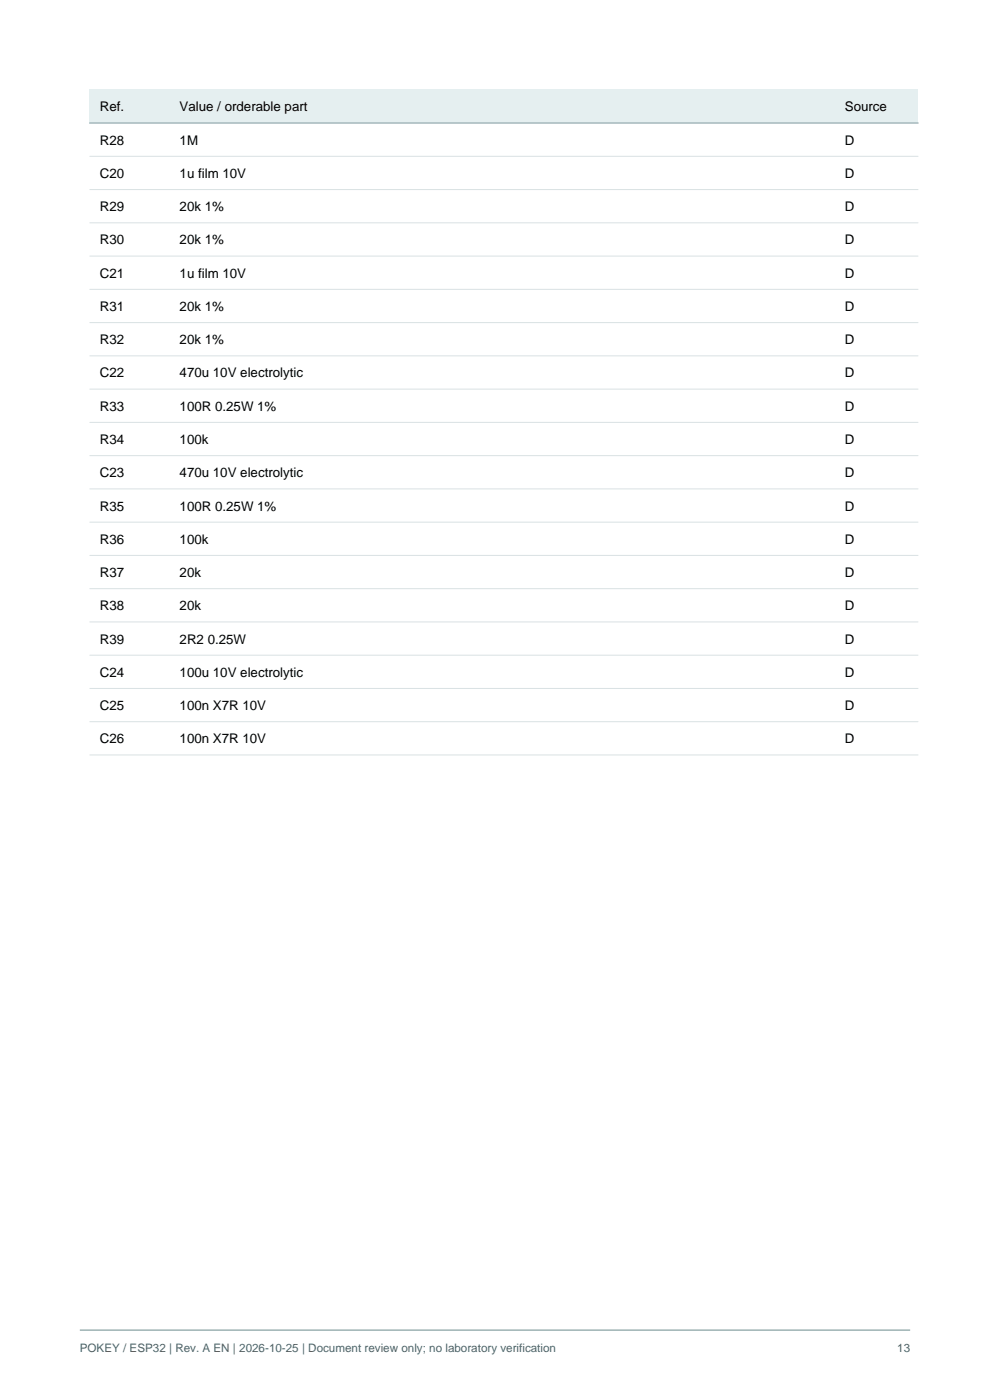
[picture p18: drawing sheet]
<svg xmlns="http://www.w3.org/2000/svg" width="210mm" height="297mm" viewBox="0 0 210 297" stroke-linecap="round" stroke-linejoin="round" font-family="sans-serif">
<defs><g id="words">
<g font-size="2.8">
<text x="21.2" y="23.6">Ref.</text>
<text x="38.1" y="23.6">Value / orderable part</text>
<text x="179.2" y="23.6">Source</text>
<text x="21.2" y="30.7">R28</text>
<text x="38.1" y="30.7">1M</text>
<text x="179.2" y="30.7">D</text>
<text x="21.2" y="37.7">C20</text>
<text x="38.1" y="37.7">1u film 10V</text>
<text x="179.2" y="37.7">D</text>
<text x="21.2" y="44.8">R29</text>
<text x="38.1" y="44.8">20k 1%</text>
<text x="179.2" y="44.8">D</text>
<text x="21.2" y="51.9">R30</text>
<text x="38.1" y="51.9">20k 1%</text>
<text x="179.2" y="51.9">D</text>
<text x="21.2" y="58.9">C21</text>
<text x="38.1" y="58.9">1u film 10V</text>
<text x="179.2" y="58.9">D</text>
<text x="21.2" y="66">R31</text>
<text x="38.1" y="66">20k 1%</text>
<text x="179.2" y="66">D</text>
<text x="21.2" y="73">R32</text>
<text x="38.1" y="73">20k 1%</text>
<text x="179.2" y="73">D</text>
<text x="21.2" y="80.1">C22</text>
<text x="38.1" y="80.1">470u 10V electrolytic</text>
<text x="179.2" y="80.1">D</text>
<text x="21.2" y="87.1">R33</text>
<text x="38.1" y="87.1">100R 0.25W 1%</text>
<text x="179.2" y="87.1">D</text>
<text x="21.2" y="94.2">R34</text>
<text x="38.1" y="94.2">100k</text>
<text x="179.2" y="94.2">D</text>
<text x="21.2" y="101.2">C23</text>
<text x="38.1" y="101.2">470u 10V electrolytic</text>
<text x="179.2" y="101.2">D</text>
<text x="21.2" y="108.3">R35</text>
<text x="38.1" y="108.3">100R 0.25W 1%</text>
<text x="179.2" y="108.3">D</text>
<text x="21.2" y="115.4">R36</text>
<text x="38.1" y="115.4">100k</text>
<text x="179.2" y="115.4">D</text>
<text x="21.2" y="122.4">R37</text>
<text x="38.1" y="122.4">20k</text>
<text x="179.2" y="122.4">D</text>
<text x="21.2" y="129.5">R38</text>
<text x="38.1" y="129.5">20k</text>
<text x="179.2" y="129.5">D</text>
<text x="21.2" y="136.5">R39</text>
<text x="38.1" y="136.5">2R2 0.25W</text>
<text x="179.2" y="136.5">D</text>
<text x="21.2" y="143.6">C24</text>
<text x="38.1" y="143.6">100u 10V electrolytic</text>
<text x="179.2" y="143.6">D</text>
<text x="21.2" y="150.6">C25</text>
<text x="38.1" y="150.6">100n X7R 10V</text>
<text x="179.2" y="150.6">D</text>
<text x="21.2" y="157.7">C26</text>
<text x="38.1" y="157.7">100n X7R 10V</text>
<text x="179.2" y="157.7">D</text>
</g>
<g font-size="2.5" fill="#46656b">
<text x="16.9" y="286.8">POKEY / ESP32 | Rev. A EN | 2026-10-25 | Document review only; no laboratory verification</text>
<text x="190.3" y="286.8">13</text>
</g>
</g></defs>
<path d="M16.9 282.2h176.2" fill="none" stroke="#a7babb" stroke-width=".35"/>
<path d="M19 19h175.7v7.1h-175.7z" fill-rule="evenodd" fill="#e5eff0"/>
<path d="M19 26.1h175.7" fill="none" stroke="#577b82" stroke-width=".25"/>
<g fill="none" stroke="#d9e1e3" stroke-width=".21">
<path d="M19 26.1h175.7M19 33.2h175.7M19 40.2h175.7M19 47.3h175.7M19 54.3h175.7M19 61.4h175.7M19 68.4h175.7M19 75.5h175.7M19 82.5h175.7M19 89.6h175.7M19 96.7h175.7M19 103.7h175.7"/>
<path d="M19 110.8h175.7M19 117.8h175.7M19 124.9h175.7M19 131.9h175.7M19 139h175.7M19 146h175.7M19 153.1h175.7M19 160.2h175.7"/>
</g>
<use href="#words"/>
</svg>
